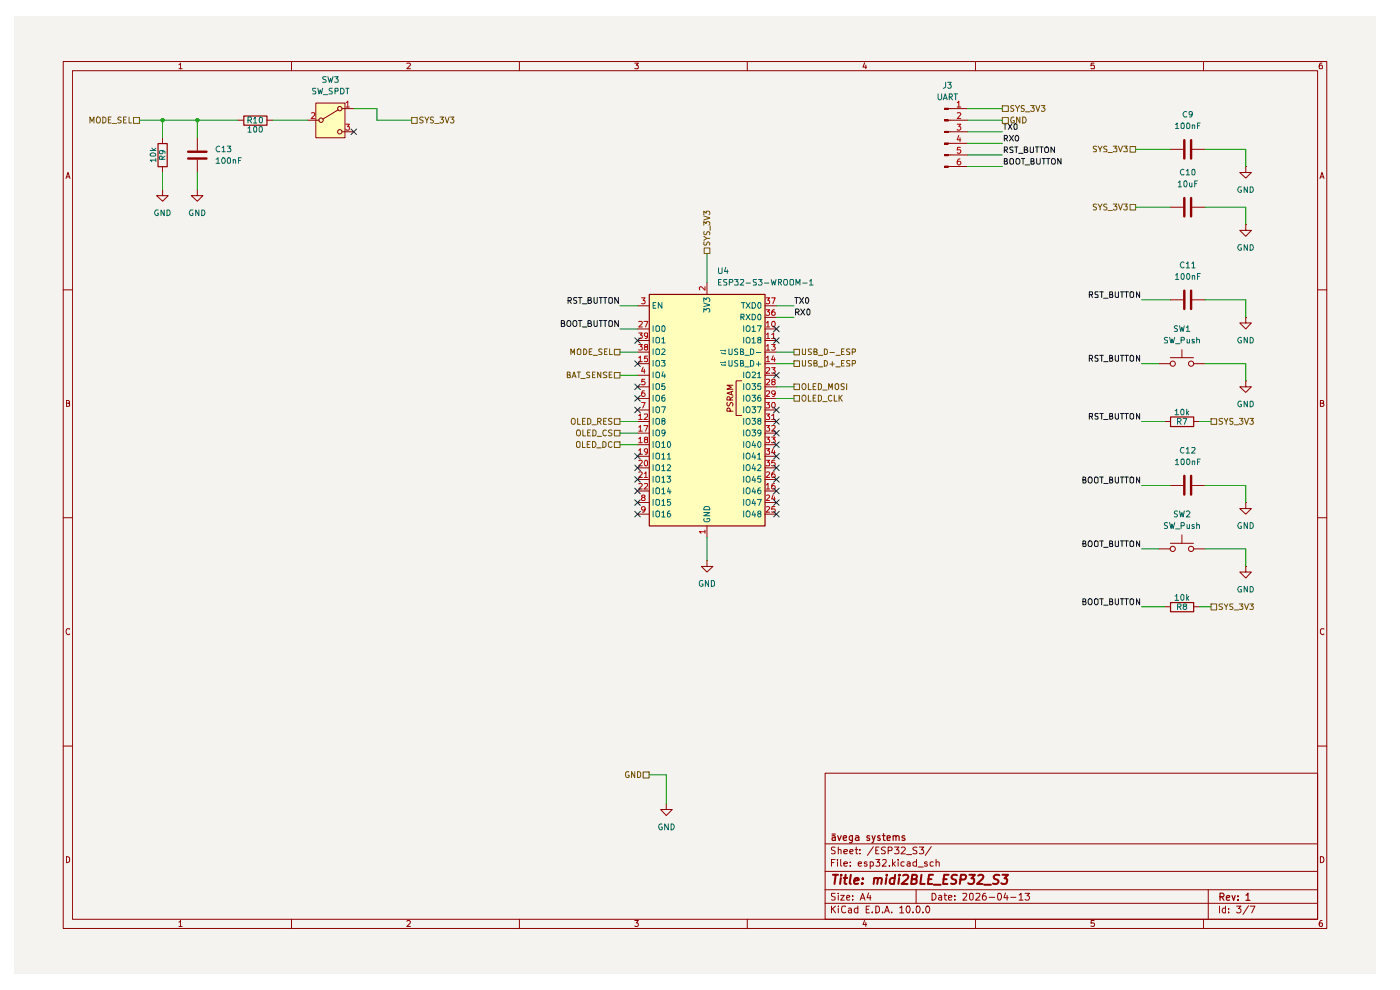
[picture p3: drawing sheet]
<svg xmlns="http://www.w3.org/2000/svg" width="297mm" height="210mm" viewBox="0 0 297 210" stroke-linecap="round" stroke-linejoin="round" font-family="sans-serif">
<path d="M3 3.4h288.9v203.2h-288.9z" fill="#f5f3ef"/>
<g fill="none" stroke="#910000" stroke-width=".21">
<path d="M13.4 13.1h268.1v183.8h-268.1zM15.4 15h264.1v180h-264.1zM38 13.7l.3-.3v1.2M38 14.6h.6M61.8 13.1v1.9M86.3 13.5l.6-.1 .2 .2-.1 .3-.7 .7h.8M110.2 13.1v1.9M134.7 13.4h.7l-.4 .4 .4 .3-.1 .5-.6-.1M158.5 13.1v1.9M183.4 13.3l-.3 .9h.7M183.7 13.8v.8M207 13.1v1.9"/>
<path d="M232.1 13.4h-.6l-.1 .6 .3-.2 .4 .1v.7l-.7-.1M255.3 13.1v1.9M280.5 13.4l-.5 .1-.1 .9v.2l.6-.1v-.5l-.1-.2-.5 .1v.2M14 37.9l.4-1.3 .5 1.3M14.1 37.5h.6M280 37.9l.5-1.3 .4 1.3M280.2 37.5h.6M13.4 61.5h2M279.5 61.5h2M14.1 85.5h.5l.2-.3-.3-.3h-.4v1.3l.7-.1v-.4l-.3-.2M280.1 85.5h.6l.1-.4-.7-.2v1.3h.5l.3-.4-.4-.3M13.4 109.8h2"/>
<path d="M279.5 109.8h2M14.8 133.4h-.5a.66 .66 0 0 0-.3 .8 .66 .66 0 0 0 .8 .3M280.9 133.4h-.5l-.3 .2v.7l.4 .3 .4-.1M13.4 158.3h2M279.5 158.3h2M175 164h104.5v31h-104.5zM175 179h104.5M177.2 179.8l-.6-.1-.2 .1v.5l.8 .3v.4h-.8M177.8 179.7v1.4M181.6 179.7v1.3l.4 .1M185.3 179.6l-1.3 1.9M186.5 179.7h-.7v1.4h.7"/>
<path d="M187.8 179.8a.6 .6 0 0 0-.8 .1l.1 .4 .7 .4-.2 .4-.6-.1M189.8 179.7h.9l-.5 .6 .4 .1v.6h-.8M191.2 179.8l.2-.1h.4l.3 .4-1 1h1M194.5 179.8a.6 .6 0 0 0-.8 .1l.1 .4 .6 .2 .1 .2-.2 .4-.6-.1M195 179.7h1l-.6 .6 .5 .1v.6h-.9M197.6 179.6l-1.3 1.9M14.1 181.7h.2l.5 .3v.6l-.5 .4h-.2zM38 195.6l.3-.3v1.2M38 196.5h.6M61.8 195v1.9M86.3 195.4l.2-.1h.3l.3 .2-.1 .3-.7 .7h.8M110.2 195v1.9"/>
<path d="M134.7 195.3h.7l-.4 .5 .4 .2-.1 .4h-.6M158.5 195v1.9M175 191.6h104.5M175 188.7h104.5M175 184.8h104.5M176.4 192.2v1.4M176.4 183h.5M176.6 192.8l.6 .8M177.2 189.5l-.8 .1 .1 .5 .7 .2v.5l-.3 .1h-.5M177.2 182.3h-.8v1.4M177.2 192.2l-.8 .8M177.7 182.3v.2"/>
<path d="M177.7 182.8v.9M177.8 192.2v.1M177.8 189.5v.1M177.8 180.3l.5-.1 .1 .2v.7M177.8 189.9v1M177.8 192.6v1M178.3 189.9h.8l-.8 1h.8M178.3 182.3v1.3l.3 .1M179 183.2l.8-.1-.1-.2-.4-.1-.3 .2v.6l.3 .1h.4M179 180.7l.8-.2-.3-.3-.5 .2v.5l.3 .2 .4-.1M179.4 192.3l-.6-.1a.75 .75 0 0 0-.3 .9 .75 .75 0 0 0 .9 .5v-.1M179.6 190.4l.7-.1-.2-.4-.4 .1-.1 .7 .2 .2h.4"/>
<path d="M180 192.7h.5l.1 .9M180.3 180.7l.7-.2-.2-.3-.5 .2v.5l.2 .2 .4-.1M180.4 183.7h.1M180.4 182.9v.1M180.6 193l-.5 .1-.1 .2 .1 .3h.5M180.9 190.8v.1M180.9 190v.2M181.4 180.2h.6M182 192.7l-.4-.1-.4 .4 .2 .6h.6M182 192.2v1.4M182.1 183.2l.6-.1v-.2l-.4-.1-.2 .2v.6l.2 .1h.4M182.4 181v.1"/>
<path d="M182.4 180.3v.1M182.5 190.9l.5-1.4 .5 1.4M182.7 190.5h.6M183.4 195.3l-.3 .8h.7M183.7 195.7v.8M183.8 192.9h.5M183.9 182.9l-.4-.1-.2 .2 .1 .2 .5 .1v.4h-.6M184.3 189.4l-.4 1h.9M184.4 192.2h-.6v1.4h.6M184.6 182.9l.4-.1 .3 .3-.1 .6h-.6M184.6 182.8v1.4M184.6 189.9v1"/>
<path d="M185 193.5v.1M185.8 192.2h.5l.3 .3v.8l-.5 .3h-.3zM185.8 182.3h.8l-.5 .6h.5v.8h-.8M185.8 180.4h.4M187.2 193.5v.1M187.2 182.5l.2-.2 .5 .1 .1 .5-.9 .8h.9M187.7 193.6l.5-1.4 .5 1.4M187.8 193.2h.7M188.4 180.4h.8v-.6l-.8-.1v1.4M188.7 183.7h.1M189.2 193.5v.1M189.3 182.3v1.4"/>
<path d="M189.5 183.2l.4 .5M189.9 182.8l-.6 .5M190.5 182.3v.2M190.5 182.8v.9M190.9 192.5l.4-.3v1.4M190.9 193.6h.8M191.8 182.9l-.4-.1-.3 .3 .1 .6h.6M192.3 181.3h1.1M192.4 192.3l.5-.1a1.1 1.1 0 0 1-.2 1.4l-.3-.1-.2-.4zM192.5 182.9l.4-.1 .2 .2v.7M193.1 183.1l-.6 .1-.1 .2 .2 .3h.5M193.7 193.5v.1"/>
<path d="M194.3 188.7v2.9M194.4 182.9l-.4-.1-.3 .3 .1 .6h.6M194.4 182.3v1.4M194.5 192.2a.73 .73 0 0 1 .8 .5 .73 .73 0 0 1-.4 .9h-.1a.96 .96 0 0 1-.3-1.4zM194.8 183.9h1.1M195.8 193.5v.1M196.6 192.2h.5a1.1 1.1 0 0 1-.2 1.4 .87 .87 0 0 1-.3-1.4zM196.7 182.9l-.4-.1-.2 .2 .1 .2 .5 .1v.4h-.6M197.7 189.5h.5a.79 .79 0 0 1 .3 .9 .79 .79 0 0 1-.8 .5zM198 182.9l-.4-.1-.3 .3 .1 .6h.6M198.6 182.9l.4-.1 .3 .2v.7M198.6 182.3v1.4"/>
<path d="M199.2 190h.5l.1 .9M199.8 190.3h-.5l-.2 .3 .2 .3h.5M200.3 189.9h.6M200.4 189.5v1.2l.5 .2M201.2 190.4l.8-.1-.1-.3-.4-.1-.3 .3 .1 .7h.6M202.6 190.8v.1M202.6 190v.2M204.3 189.6l.6-.1 .2 .3-.1 .3-.7 .8h.8M205.8 189.6l.5-.1 .2 .3v.8l-.4 .3-.4-.3zM207 195v1.9M207 189.6l.7-.1 .2 .3-.9 1.1h.9M209.1 189.5a.57 .57 0 0 0-.7 .6v.5l.2 .3h.4l.2-.1v-.5l-.2-.3-.6 .3"/>
<path d="M209.8 190.3h1.2M211.7 189.6l.1-.1a.75 .75 0 0 1 .7 .6 .75 .75 0 0 1-.4 .8 .91 .91 0 0 1-.4-1.3zM213.3 189.4l-.3 1h.9M213.6 189.9v1M214.4 190.3h1.1M216.2 189.8l.4-.3v1.4M216.2 190.9h.8M217.5 189.5h.9l-.5 .5h.2l.3 .3-.1 .5-.2 .1-.6-.1M232.1 195.3h-.6l-.1 .5h.7v.6h-.7M255.3 195v1.9M256.3 188.7v6.3M258.7 192.2v1.4"/>
<path d="M260 192.7l-.5-.1a.6 .6 0 0 0 0 1h.5M260 192.2v1.4M260.6 193.5v.1M260.6 192.7v.2M262.3 192.2h1l-.5 .5 .5 .3-.1 .5-.3 .1h-.4l-.2-.1M264.9 192.1l-1.2 1.9M265.2 192.2h1l-.7 1.4M280.1 181.7a.65 .65 0 0 1 .8 .6 .65 .65 0 0 1-.8 .7zM280.5 195.3a.72 .72 0 0 0-.6 .5 .72 .72 0 0 0 .2 .7l.4-.1v-.6h-.4l-.2 .2"/>
</g>
<g fill="none" stroke="#910000" stroke-width=".25">
<path d="M176.5 177.3h.6l.1 1M176.5 176.9h.7M177.2 177.7l-.7 .1v.4h.7M177.7 177.3l.3 1 .5-1M178.9 177.8l.7-.1v-.4h-.5l-.2 .2 .1 .7h.6M180.8 177.3v1.1l-.2 .4-.4-.1M180.8 177.3h-.4l-.2 .3v.4l.2 .3 .4-.1M181.5 177.3h.6l.1 1M182.2 177.7h-.5l-.3 .2 .3 .4 .5-.1M184.5 177.3h-.4l-.2 .2 .2 .3 .4 .1v.3h-.6M185 177.3l.3 1M185.7 177.3l-.5 1.3-.2 .2"/>
<path d="M186.7 177.3h-.4l-.1 .2 .1 .3 .4 .1v.3h-.5M187.2 177.3h.6M187.4 176.8v1.4l.4 .1M188.2 177.8l.7-.1-.1-.4h-.6v.9h.6M189.5 177.4l.2-.1h.4v1M189.5 177.3v1M190.1 177.5a.35 .35 0 0 1 .3-.2 .35 .35 0 0 1 .3 .2v.8M191.9 177.3a.35 .35 0 0 0-.3 0 .35 .35 0 0 0-.3 .3l.7 .4-.2 .3-.5-.1M258.8 190.2h.7l.2-.2-.1-.4-.3-.1h-.5v1.5M259.2 190.2l.5 .8M260.2 190.5l.7-.2v-.3h-.5l-.2 .2 .1 .7h.6M261.4 190l.3 1 .3-1"/>
<path d="M262.6 190.8v.2M262.6 190v.2M264.3 189.9h.2l.2-.4v1.5M264.3 191h.9"/>
</g>
<g fill="none" stroke="#910000" stroke-width=".42">
<path d="M176.7 185.6h1.1M177.3 185.6l-.3 1.9M178.4 186.2l-.2 1.3M178.5 185.6l-.1 .1 .2-.1h-.1l-.1 .1M179 186.2h.7M179.4 185.6l-.3 1.7 .5 .2M180.5 185.6l-.3 1.7 .3 .2M181.3 186.8l.9-.1-.1-.4a.6 .6 0 0 0-.8 .2v.9h.7M183 187.3v.1h-.2l.2-.1-.1 .2M183 186.3v.2M185.4 186.4l.4-.2 .4 .1-.1 1.2M185.5 186.2l-.2 1.3"/>
<path d="M186.3 186.5a.47 .47 0 0 1 .4-.3 .47 .47 0 0 1 .4 .3l-.2 1M188 186.2l-.1 1.3M188.1 185.6v.1M189.8 186.3a.72 .72 0 0 0-1 .3v.7l.3 .2 .5-.1M189.9 185.6l-.3 1.9M190.7 186.2l-.1 1.3M190.8 185.6h-.1h.2h-.1l-.1 .1M191.6 185.7l.8-.1 .2 .1 .1 .4-.2 .3-1.2 1.1h1.2M193.5 186.5l.8-.1 .3-.5-.1-.2-.3-.1h-.7l-.2 1.9h.7l.4-.2 .1-.6-.5-.2M195.5 185.6l-.3 1.9h1M196.9 186.5h.7M197.9 185.6h-.8l-.3 1.9h1"/>
<path d="M198.1 187.7h1.5M200.1 186.5h.7M201.2 185.6h-.9l-.2 1.9h.9M203 185.6h-.9l-.3 .5 .2 .3 .8 .3 .1 .4a.73 .73 0 0 1-1.1 .3M203.8 186.6l.9-.1 .3-.6-.1-.2-.3-.1h-.7l-.3 1.9M205.6 185.6h1.2l-.7 .7 .6 .2v.6l-.5 .4h-.6l-.2-.2M207.5 185.7l.8-.1 .2 .1 .1 .4-.2 .3-1.1 1.1h1.1M208.8 187.7h1.4M212 185.6h-.8l-.4 .3 .1 .4 .8 .4 .1 .4-.4 .4-.8-.1M212.7 185.6h1.2l-.8 .7 .4 .1 .2 .3-.2 .6-.3 .2h-.5l-.3-.2"/>
</g>
<g fill="#ffb">
<path d="M137.7 62.4h24.6v49.1h-24.6z"/>
<path d="M67 21.9h6.2v7.3h-6.2z"/>
</g>
<path d="M137.7 62.5h24.6v49.1h-24.6z" fill="none" stroke="#910000" stroke-width=".25"/>
<g fill="none" stroke="#910000" stroke-width=".21">
<path d="M150 60v2.4M135.2 64.9h2.5M135.2 79.6h2.5M135.2 69.8h2.5M135.2 72.2h2.5M135.2 74.7h2.5M135.2 77.1h2.5M162.3 64.9h2.4M162.3 79.6h2.4M162.3 69.8h2.4M162.3 72.2h2.4M162.3 74.7h2.4"/>
<path d="M162.3 77.1h2.4M162.3 67.3h2.4M135.2 82.1h2.5M135.2 84.5h2.5M135.2 87h2.5M135.2 89.4h2.5M135.2 91.9h2.5M135.2 94.3h2.5M135.2 96.8h2.5M135.2 99.2h2.5M154.3 85.4l-.1 .5 .3 .2 .2-.1 .4-.6 .4 .2-.1 .5M154.9 87.2l-.1-.6h-.5l-.1 .6h1.3"/>
<path d="M154.9 84.9l-.1-.6-.4-.1-.2 .7h1.3M155.1 83.1v.6M155.5 83l-1.3 .4 1.3 .4M155.5 81.7h-1.3l.9 .4-.9 .5h1.3M155.5 84.2l-.6 .4M157.3 80.8h-1.1v7.4h1.1M162.3 82.1h2.4M162.3 84.5h2.4M162.3 87h2.4M162.3 89.4h2.4M162.3 91.9h2.4M162.3 94.3h2.4"/>
<path d="M162.3 96.8h2.4M162.3 99.2h2.4M135.2 106.6h2.5M135.2 109.1h2.5M135.2 104.2h2.5M135.2 101.7h2.5M150 111.5v2.5M162.3 106.6h2.4M162.3 109.1h2.4M162.3 104.2h2.4M162.3 101.7h2.4"/>
</g>
<g fill="none" stroke="#b90000" stroke-width=".21">
<path d="M135.5 75.9l.3-.4v1.2M135.5 68.3l.6-.1 .2 .1-.1 .4-.7 .7h.8M135.5 73.1h.8l-.5 .4 .4 .1v.6h-.7M135.5 70.6h.8l-.5 .4 .4 .1v.6h-.7M135.5 76.7h.8M136.1 63.2h.8l-.5 .5 .5 .2-.1 .5h-.7M136.4 77.9l-.3 .9h.8M136.6 68.2h.8l-.5 1.2M136.7 78.3v.9M136.9 73.6l-.2-.3 .2-.2h.4l.1 .3-.2 .2h-.3l-.2 .2 .2 .5 .5-.1v-.5l-.2-.1M137.4 75.5h-.6l-.1 .6 .2-.1h.3l.2 .1v.5h-.7M137.4 71.1l-.2 .3h-.3l-.2-.3v-.3l.2-.2 .5 .1v.9l-.5 .2"/>
<path d="M149.6 60.8v.8l-.9-.8-.3 .3 .1 .4M162.5 65.7h.8l-.5 .4 .4 .1v.6h-.7M162.5 63.2h.8l-.5 .5 .4 .1v.6h-.7M162.6 68.5l.3-.3v1.2M162.6 71l.3-.4v1.2M162.6 73.4l.3-.3v1.2M162.6 75.9l.3-.4v1.2M162.6 78.1l.6-.1 .1 .3-.8 .9h.8M162.6 69.4h.7M162.6 71.8h.7M162.6 74.3h.7M162.6 76.7h.7"/>
<path d="M163.7 71l.4-.4v1.2M163.7 73.1h.8l-.5 .4 .5 .3-.1 .4h-.7M163.7 78h.8l-.5 .4 .5 .3-.1 .4h-.7M163.7 63.2h.8l-.6 1.2M163.7 71.8h.8M163.8 68.3l.1-.1 .4 .1a.66 .66 0 0 1-.3 1.1l-.1-.1a.67 .67 0 0 1-.1-1zM164 75.5l-.3 .8h.8M164.3 65.7a.55 .55 0 0 0-.6 .5l.1 .6a.42 .42 0 0 0 .5 0 .42 .42 0 0 0 .1-.6l-.5-.1-.2 .3M164.3 75.9v.8M135.5 88.2l.3-.4v1.2M135.5 90.6l.3-.3v1.2M135.5 93.1l.3-.4v1.2"/>
<path d="M135.5 95.5l.3-.3v1.2M135.5 97.7l.5-.1 .3 .3-.8 .9h.8M135.5 89h.8M135.5 91.5h.8M135.5 93.9h.8M135.5 96.4h.8M136.1 85.4h.8l-.6 1.1M136.6 90.3h.8l-.5 1.2M136.7 82.9l-.4 .1-.2 .8 .2 .3 .5-.1 .1-.4-.3-.3h-.3l-.2 .3M136.7 87.9l.6-.1 .1 .5-.8 .7h.8M136.8 80.4h-.6l-.1 .6 .2-.1h.3l.3 .2-.1 .4h-.7M136.9 97.7l.2-.1 .3 .3v.8l-.2 .1-.3-.1a.78 .78 0 0 1 0-1z"/>
<path d="M136.9 93.2l-.2-.2 .2-.3 .5 .1v.3a.48 .48 0 0 0-.6 .2 .48 .48 0 0 0 .1 .6l.5-.1v-.5l-.2-.1M137.4 95.7l-.2 .2h-.3l-.2-.2 .1-.4h.6v.8l-.2 .3h-.3M162.5 85.4h.8l-.5 .4 .5 .2-.1 .5h-.7M162.5 87.8h.8l-.5 .4 .5 .3-.1 .5-.7-.1M162.5 90.3h.8l-.5 .4 .5 .2-.1 .6-.7-.1M162.5 92.7h.8l-.5 .4 .5 .3-.1 .5-.7-.1M162.5 95.2h.8l-.5 .4 .5 .3-.1 .5-.7-.1M162.5 97.6h.8l-.5 .5 .5 .2-.1 .5-.7-.1M162.6 80.5l.6-.1 .1 .4-.8 .8h.8M162.6 83l.6-.1 .1 .3-.8 .9h.8M163.7 88.2l.4-.4v1.2M163.7 90.4l.6-.1 .2 .2-.8 1h.8"/>
<path d="M163.7 92.7h.8l-.5 .4 .5 .3v.3l-.2 .2-.6-.1M163.7 89h.8M163.8 85.5l.1-.1h.4a.87 .87 0 0 1 0 1.1h-.4a.82 .82 0 0 1-.1-1zM163.9 81l-.2-.3 .2-.3h.4l.2 .2-.1 .3a.51 .51 0 0 0-.6 .6h.6l.1-.3-.3-.2M164 95.1l-.3 .9h.8M164.3 95.6v.8M164.4 97.6h-.6l-.1 .6 .5-.1 .3 .2v.4l-.2 .1-.6-.1M164.5 83.4l-.3 .3h-.3l-.2-.3v-.3l.2-.2h.4a.91 .91 0 0 1-.1 1.2h-.3M135.5 100.2l.5-.1 .3 .2-.8 1h.8M135.5 102.6l.5-.1 .3 .3-.8 .9h.8M136.3 105.5l-.2-.2 .1-.2h.6v.3l-.5 .1-.2 .3 .2 .4h.4l.2-.2v-.2l-.3-.3M136.7 100.4l.3-.3v1.2"/>
<path d="M136.7 102.6h.7v.5l-.8 .6h.8M136.7 101.3h.7M136.9 108l-.1 .1a.42 .42 0 0 1-.6 0 .42 .42 0 0 1 0-.6h.6a.98 .98 0 0 1-.2 1.1h-.3M149.6 112.8h-1.2l.3 .3M149.6 112.5v.6M162.6 102.9l.3-.4v1.2M162.6 105.1l.4-.1 .3 .3-.8 .9h.8M162.6 107.5h.4l.3 .3-.8 .8h.8M162.6 100.2l.4-.1 .3 .3-.8 .9h.8M162.6 103.7h.7M164 104.9l-.3 .9h.8M164.3 102.5a.55 .55 0 0 0-.6 .6v.5l.2 .1h.4l.2-.1v-.4l-.3-.2h-.3l-.2 .2"/>
<path d="M164.3 100.1a.55 .55 0 0 0-.6 .5v.5l.2 .2h.4l.2-.2v-.3l-.3-.3h-.3l-.2 .3M164.3 105.4v.8M164.4 107.5h-.6l-.1 .5h.6l.2 .1v.4l-.2 .1h-.6"/>
</g>
<g fill="none" stroke="#006665" stroke-width=".21">
<path d="M138.5 64.8h.5M138.5 69.1v1.2M138.5 71.6v1.1M138.5 74v1.2M138.5 76.5v1.2M138.5 78.9v1.2M139.1 64.2h-.6v1.2h.6M139.1 79.1l.3-.2 .5 .2v.8l-.2 .2h-.4l-.2-.2zM139.1 76.6l.3-.1 .5 .1v.9l-.2 .2h-.4l-.2-.2zM139.1 69.3l.3-.2 .5 .2v.8l-.2 .2h-.4l-.2-.2zM139.1 74.2l.3-.2 .5 .2v.8l-.2 .2h-.4l-.2-.2zM139.1 71.7l.3-.1 .5 .1v.9l-.2 .1h-.4l-.2-.1z"/>
<path d="M140.3 76.5h.8l-.4 .4 .4 .2-.1 .6-.7-.1M140.4 64.2v1.2l-.7-1.2v1.2M140.4 74.1l.4-.1 .3 .4-.8 .8h.8M140.4 71.9l.4-.3v1.1M140.4 72.7h.7M140.5 69.2l.3-.1a.86 .86 0 0 1 .1 1.2h-.3l-.2-.2zM140.7 78.8l-.3 1h.8M141 79.3v.8M149.3 66.2v-.7l.5 .3 .1-.3h.5l.2 .1v.5l-.2 .1M149.3 64.3l1.3 .4-1.3 .3M149.3 63.9v-.7l.5 .4 .2-.4h.3l.3 .2v.4l-.2 .1M152.7 74.4h1.2"/>
<path d="M152.7 76.8h1.2M153 74.7l.3 .3M153 77.2l.3 .3M153.3 75h.6M153.3 77.4h.6M153.7 74.2l.2 .2M153.7 74.9l.2 .1M153.7 76.7l.2 .1M153.7 77.4h.2M153.9 74.4l-.2 .2M153.9 75l-.2 .2M153.9 76.8l-.2 .2"/>
<path d="M153.9 77.4l-.2 .2M154.6 74l.1 1.2h.5l.1-1.2M154.6 76.5l.1 1.2h.5l.1-1.2M156.5 74.1l-.4-.1-.3 .3 .3 .3 .4 .2v.3l-.7 .1M156.5 76.6l-.4-.1-.3 .2 .3 .4 .4 .1v.4l-.7 .1M157.1 74.6l.5-.1 .1-.4-.6-.1v1.2h.6l.1-.3-.4-.3M157.1 77.1l.5-.1 .1-.4-.6-.1v1.2h.6l.1-.4-.4-.2M157.2 67.2h.6l.1-.5-.7-.1v1.2M157.3 64.2h.7M157.4 67.2l.5 .6M157.7 64.2v1.2M157.8 69.1v1.2"/>
<path d="M157.8 71.6v1.1M157.8 78.9v1.2M158 75.4h1M158 77.8h1M158.3 66.6l.8 1.2M158.3 64.2l.8 1.2M158.4 69.3l.2-.2 .4 .1a.87 .87 0 0 1 0 1.1h-.6l-.1-.4zM158.4 71.7l.2-.1h.4a.87 .87 0 0 1 0 1.1h-.6l-.1-.3zM158.4 79.1l.2-.2 .4 .1a.87 .87 0 0 1 0 1.1h-.6l-.1-.3zM159.1 66.6l-.8 1.2M159.1 64.2l-.8 1.2M159.2 74h.3l.4 .3v.6l-.2 .3h-.5z"/>
<path d="M159.2 76.5h.3l.4 .2v.7l-.2 .3h-.5zM159.5 69.4l.4-.3v1.2M159.5 71.9l.4-.3v1.1M159.5 79l.6-.1 .2 .3-.8 .9h.8M159.5 66.6a.66 .66 0 0 1 .8 .4 .66 .66 0 0 1-.2 .8h-.6zM159.5 64.2h.6l.1 .2 .1 .5-.2 .5h-.6zM159.5 70.3h.8M159.5 72.7h.8M160.5 74.8h.9M160.5 77.2h.9M160.6 69.1h.9l-.5 1.2M160.7 79.3l.4-.4v1.2"/>
<path d="M160.9 66.7l.3-.1 .2 .3v.8l-.2 .1-.3-.1a.78 .78 0 0 1 0-1zM160.9 64.2h.3l.2 .2v.8l-.2 .2-.3-.1a.87 .87 0 0 1 0-1.1zM160.9 76.7v1M161 72.1l-.3-.3 .3-.2h.4v.4a.48 .48 0 0 0-.5 .2 .48 .48 0 0 0 0 .5h.5v-.5l-.2-.1M138.5 81.4v1.2M138.5 83.8v1.3M138.5 86.3v1.3M138.5 88.7v1.3M138.5 91.2v1.3M138.5 93.7v1.2M138.5 96.1v1.3M138.5 98.6v1.2"/>
<path d="M139.1 81.5l.3-.1 .5 .1v.9l-.2 .2h-.3l-.3-.2zM139.1 84l.3-.2 .5 .2v.9l-.2 .2h-.3l-.3-.2zM139.1 86.5l.3-.2 .5 .2v.8l-.2 .3h-.3l-.3-.3zM139.1 88.9l.3-.2 .5 .2v.9l-.2 .2-.6-.2zM139.1 91.4l.3-.2 .5 .2v.9l-.2 .2-.6-.2zM139.1 93.8l.3-.1 .5 .1v1l-.2 .1-.6-.1zM139.1 96.3l.3-.2 .5 .2v.9l-.2 .2-.6-.2zM139.1 98.7l.3-.1 .5 .1v1l-.2 .1-.6-.1zM140.3 86.3h.9l-.5 1.3M140.4 94l.4-.3v1.2M140.4 96.4l.4-.3v1.3M140.4 98.9l.4-.3v1.2"/>
<path d="M140.4 94.9h.7M140.4 97.4h.7M140.4 99.8h.7M140.7 89.3l-.3-.1 .1-.4a.35 .35 0 0 1 .4 0 .35 .35 0 0 1 .2 .3l-.1 .2-.6 .1v.4l.3 .2 .4-.2v-.3l-.3-.2M141 81.4h-.6v.6l.6-.1 .1 .2-.1 .5h-.4l-.2-.1M141 83.8l-.6 .3v.8l.3 .2 .3-.1v-.7h-.5l-.1 .2M141.1 91.7a.42 .42 0 0 1-.7 .2l.1-.6a.36 .36 0 0 1 .6 .2v.4a.58 .58 0 0 1-.6 .6M141.6 96.4l.3-.3v1.3M141.6 98.7l.4-.1 .3 .3-.8 .9h.8M141.6 97.4h.7M141.9 93.7a.68 .68 0 0 1 .4 .6 .68 .68 0 0 1-.4 .6l-.3-.2v-.8zM157.8 81.4v1.2"/>
<path d="M157.8 83.8v1.3M157.8 86.3v1.3M157.8 88.7v1.3M157.8 91.2v1.3M157.8 93.7v1.2M157.8 96.1v1.3M157.8 98.6v1.2M158.4 81.5l.2-.1 .4 .1a.8 .8 0 0 1-.2 1.1h-.2a.79 .79 0 0 1-.2-1.1zM158.4 84l.2-.2 .4 .1a.8 .8 0 0 1-.2 1.2h-.2a.79 .79 0 0 1-.2-1.1zM158.4 86.5l.2-.2 .4 .1a.8 .8 0 0 1-.2 1.2h-.2a.79 .79 0 0 1-.2-1.1zM158.4 88.9l.2-.2 .4 .2 .1 .7-.3 .4-.4-.2zM158.4 91.4l.2-.2 .4 .2 .1 .6-.3 .5-.4-.2z"/>
<path d="M158.4 93.8l.2-.1 .4 .1 .1 .7-.3 .4-.4-.1zM158.4 96.3l.2-.2 .4 .2 .1 .7-.3 .4-.4-.2zM158.4 98.7l.2-.1 .4 .1 .1 .7-.3 .4-.4-.1zM159.5 81.4h.8l-.4 .5 .4 .2v.3l-.2 .2h-.4l-.2-.1M159.5 83.8h.8l-.4 .5 .4 .2v.4l-.2 .2h-.4l-.2-.2M159.5 86.3h.8l-.4 .5 .4 .2v.3l-.2 .3h-.4l-.2-.2M159.5 88.7h.8l-.4 .6 .4 .1v.4l-.2 .2h-.4l-.2-.2M159.5 91.2h.8l-.4 .5 .4 .2v.3l-.2 .3h-.4l-.2-.2M159.9 93.6l-.4 .9h.8M159.9 96l-.4 1h.8M159.9 98.5l-.4 .9h.8M160.1 94.1v.8"/>
<path d="M160.1 96.5v.9M160.1 99v.8M160.6 86.3h.9l-.5 1.3M160.7 96.4h.2l.2-.3v1.3M160.7 98.7l.2-.1h.3l.2 .1v.4l-.8 .7h.8M160.7 97.4h.7M160.7 80.1h.7M160.9 93.7h.3l.2 .2v.8l-.2 .2a.71 .71 0 0 1-.3-1.2zM161 89.3l-.3-.2 .1-.3h.6v.4l-.4 .1-.3 .2v.3l.3 .2 .4-.2v-.4l-.2-.1M161.3 83.8l-.4 .1a.92 .92 0 0 0 .1 1.2l.4-.2v-.5l-.5-.1-.2 .2M161.4 81.4h-.6l-.1 .6 .6-.1 .1 .6-.2 .1h-.3l-.2-.1M161.4 91.7v.2a.42 .42 0 0 1-.5-.1 .42 .42 0 0 1-.1-.5h.6v.8l-.2 .3-.3 .1"/>
<path d="M138.5 101v1.3M138.5 103.5v1.2M138.5 105.9v1.3M138.5 108.4v1.3M139.1 106.1l.3-.2 .5 .2v.9l-.2 .2-.6-.2zM139.1 108.6l.3-.2 .5 .2v.9l-.2 .2-.6-.2zM139.1 101.2l.3-.2 .5 .2v.9l-.2 .2-.6-.2zM139.1 103.6l.3-.1 .5 .1v1l-.2 .1-.6-.1zM140.4 106.3l.4-.4v1.3M140.4 108.7l.4-.3v1.3M140.4 101.4l.4-.4v1.3M140.4 103.8l.4-.3v1.2"/>
<path d="M140.4 107.2h.7M140.4 109.7h.7M140.4 102.3h.7M140.4 104.7h.7M141.5 101h.8l-.4 .5 .3 .1 .1 .4-.3 .3h-.3l-.2-.2M141.9 103.5l-.3 .8h.8M142.1 108.4l-.3 .1-.2 .2v.8l.4 .2 .3-.3-.1-.4-.2-.1-.4 .1v.1M142.1 103.9v.8M142.2 105.9h-.6v.6l.5-.1 .2 .5-.3 .3-.4-.2M149.3 108.7h1.3l-1.3 .7h1.3M149.4 110l-.1 .3 .3 .4h.6l.4-.4-.1-.3h-.5v.2M149.5 107.5h.9l.2 .6h-1.3z"/>
<path d="M157.8 101v1.3M157.8 103.5v1.2M157.8 105.9v1.3M157.8 108.4v1.3M158.4 103.6l.2-.1 .4 .1 .1 .7-.3 .4-.4-.1zM158.4 106.1l.2-.2 .4 .2 .1 .7-.3 .4-.4-.2zM158.4 108.6l.2-.2 .4 .2 .1 .6-.3 .5-.4-.2zM158.4 101.2l.2-.2 .4 .2 .1 .7-.3 .4-.4-.2zM159.9 103.5l-.4 .8h.8M159.9 105.9l-.4 .9h.8M159.9 108.4l-.4 .8h.8M159.9 101l-.4 .9h.8"/>
<path d="M160.1 101.4v.9M160.1 103.9v.8M160.1 106.4v.8M160.1 108.8v.9M160.6 105.9h.9l-.5 1.3M161 109l-.3-.4 .3-.2h.2l.2 .4-.7 .3v.3l.3 .3 .4-.2v-.4l-.2-.1M161.3 103.5l-.4 .1-.2 .9 .3 .2 .4-.1-.1-.6h-.4l-.2 .2M161.4 101h-.6l-.1 .6 .6-.1 .1 .6-.2 .2h-.3l-.2-.2"/>
</g>
<path d="M149.4 52.6h1.2v1.2h-1.2z" fill="#f5f3ef"/>
<path d="M149.3 50.1l.7 .5-.7 .4M149.3 47.8v-.8l.5 .4v-.3l.2-.1 .5 .1 .1 .5-.2 .2M149.3 45.8l1.3 .4-1.3 .5M149.3 45.6v-.8l.5 .4 .1-.4h.5l.2 .3v.3l-.2 .2M149.4 52.6h1.2v1.2h-1.2zM149.4 51.3l-.1 .5 .2 .2h.3l.2-.5 .2-.2 .4 .3-.1 .4M149.4 49.1l-.1 .4 .2 .3h.3l.2-.6 .2-.1 .4 .3-.1 .4M150 50.6h.6M150.7 47.9v1" fill="none" stroke="#765500" stroke-width=".21"/>
<path d="M136.4 163.8h1.3v1.2h-1.3z" fill="#f5f3ef"/>
<path d="M133.4 163.8l-.4-.1-.3 .3v.6l.2 .3h.6v-.5h-.3M134.7 163.7v1.2l-.7-1.2v1.2M135.2 163.7a.52 .52 0 0 1 .7 .3v.6a.52 .52 0 0 1-.7 .3zM136.4 163.8h1.3v1.2h-1.3z" fill="none" stroke="#765500" stroke-width=".21"/>
<path d="M150 118.9v1.3h1.2l-1.2 1.1-1.2-1.1h1.2M150 118.9h.1M141.3 170.5v1.2h1.3l-1.3 1.3-1.1-1.3h1.1M141.3 170.5h.1" fill="none" stroke="#910000" stroke-width=".21"/>
<path d="M87.3 24.9h1.2v1.3h-1.2z" fill="#f5f3ef"/>
<path d="M87.3 24.9h1.2v1.3h-1.2zM89.8 24.9l-.5-.1-.3 .3 .2 .3 .6 .4-.3 .3-.5-.1M90.1 24.8l.4 .7 .5-.7M90.5 25.5v.6M92 24.9l-.5-.1-.2 .2v.3l.7 .5-.3 .3-.4-.1M92.2 26.2h1M93.3 24.8h.8l-.4 .5 .3 .1 .1 .4-.3 .3h-.3l-.2-.2M94.4 24.8l.5 1.3 .4-1.3M95.5 24.8h.8l-.4 .5 .3 .1v.6l-.5 .1-.2-.2" fill="none" stroke="#765500" stroke-width=".21"/>
<g fill="none" stroke="#910000" stroke-width=".21">
<path d="M65.2 25.5h2.5M67 21.9h6.2v7.3h-6.2zM71.7 23.3l-3.2 1.9M72.6 23h2.4M72.6 28h2.4"/>
<circle cx="68.1" cy="25.5" r=".47"/>
<circle cx="72.1" cy="28" r=".47"/>
<circle cx="72.1" cy="23" r=".47"/>
</g>
<path d="M66.1 24h.7v.4l-.8 .8h.8M73.4 26.3h.7l-.4 .6h.4v.5l-.2 .2h-.4l-.1-.2M73.4 21.8l.4-.4v1.3M73.4 22.7h.7" fill="none" stroke="#b90000" stroke-width=".21"/>
<path d="M130.3 93.7h1.2v1.2h-1.2z" fill="#f5f3ef"/>
<path d="M122.3 93.8l.2-.1 .6 .1v1l-.3 .1-.5-.1zM123.6 93.7v1.2h.6M124.6 94.2h.4M125.2 93.7h-.6v1.2h.6M125.7 93.7a.65 .65 0 0 1 .7 .6 .65 .65 0 0 1-.7 .6zM126.6 95h.9M127.9 93.7h.2l.5 .3v.6l-.5 .3h-.2zM129.8 93.8l-.3-.1-.4 .3 .1 .8 .3 .1 .3-.1M130.3 93.7h1.2v1.2h-1.2z" fill="none" stroke="#765500" stroke-width=".21"/>
<path d="M28.3 24.9h1.3v1.3h-1.3z" fill="#f5f3ef"/>
<path d="M19.1 26.1v-1.3l.4 1 .4-1v1.3M20.7 24.8a.46 .46 0 0 1 .6 .4v.5a.46 .46 0 0 1-.6 .4 .86 .86 0 0 1 0-1.3zM21.8 24.8h.2l.5 .4v.6l-.5 .3h-.2zM23 25.4h.4M23.6 24.8h-.6v1.3h.6M23.8 26.2h1M25.7 24.9l-.4-.1-.3 .3 .1 .3 .6 .2v.3l-.3 .2-.4-.1M26.2 25.4h.4M26.8 24.8h-.6v1.3h.6M27.4 24.8v1.3h.5M28.3 24.9h1.3v1.3h-1.3z" fill="none" stroke="#765500" stroke-width=".21"/>
<path d="M33.5 30.5h2v4.9h-2zM51.7 24.6h4.9v2h-4.9z" fill="none" stroke="#910000" stroke-width=".25"/>
<path d="M34.5 29.2v1.2M34.5 35.3v1.3M41.9 29.2v2.7M41.9 33.9v2.7M50.4 25.5h1.3M56.6 25.5h1.3" fill="none" stroke="#910000" stroke-width=".21"/>
<path d="M39.9 33.6h3.9M39.9 32.2h3.9" fill="none" stroke="#910000" stroke-width=".51"/>
<g fill="none" stroke="#0f0f0f" stroke-width=".21">
<path d="M119.1 68.6h.6v-.5l-.6-.1v1.3h.5l.2-.5-.3-.2M120.3 68.2l.3-.2 .4 .2 .1 .6-.3 .5-.5-.2zM120.5 63.8l.7-.1v-.4l-.7-.2v1.3M120.8 63.8l.4 .6M121.6 68.2l.5-.2a.86 .86 0 0 1 0 1.3 .46 .46 0 0 1-.6-.5zM122.4 63.2l-.4-.1-.3 .2v.3l.7 .4-.3 .4-.4-.1M122.7 63.1h.8M122.7 68h.8M123.1 63.1v1.3M123.1 68v1.3M123.6 64.4h.9M123.6 69.4h.9"/>
<path d="M124.7 63.7h.6v-.5l-.6-.1v1.3h.6l.2-.5-.3-.2M124.7 68.6h.6v-.5l-.6-.1v1.3h.6l.2-.5-.3-.2M126 63.1v1l.3 .3 .4-.2v-1.1M126 68v1a.42 .42 0 0 0 .7 .2v-1.2M127.1 63.1h.7M127.1 68h.7M127.5 63.1v1.3M127.5 68v1.3M128.1 63.1h.6M128.1 68h.6M128.4 63.1v1.3M128.4 68v1.3"/>
<path d="M129.2 63.3l.2-.2 .5 .2v.9l-.2 .2-.5-.2zM129.2 68.2l.2-.2 .5 .2v.9l-.2 .2-.5-.2zM131.2 63.1v1.3l-.8-1.3v1.3M131.2 68v1.3l-.8-1.3v1.3"/>
</g>
<path d="M130.3 74.1h1.2v1.2h-1.2z" fill="#f5f3ef"/>
<path d="M121.1 75.2v-1.2l.4 .9 .4-.9v1.2M122.5 74.2l.2-.2 .5 .2v.8l-.1 .2h-.5l-.1-.2zM123.8 74a.66 .66 0 0 1 .7 .4 .66 .66 0 0 1-.3 .8h-.4zM125 74.6h.4M125.6 74h-.6v1.2h.6M125.8 75.4h1M127.7 74.1h-.7v.3l.7 .5-.2 .3h-.5M128.2 74.6h.4M128.8 74h-.6v1.2h.6M129.3 74v1.2h.6M130.3 74.1h1.2v1.2h-1.2z" fill="none" stroke="#765500" stroke-width=".21"/>
<path d="M130.3 88.8h1.2v1.2h-1.2z" fill="#f5f3ef"/>
<path d="M121.3 88.9l.2-.2 .5 .2v.7l-.3 .4-.4-.2zM122.5 88.7v1.3h.6M123.6 89.3h.4M124.2 88.7h-.6v1.3h.6M124.7 88.7h.2l.4 .4v.6l-.4 .3h-.2zM125.6 90.1h.9M126.8 89.4h.5l.2-.2v-.4l-.7-.1v1.3M127.1 89.4l.4 .6M128.1 89.3h.4M128.6 88.7h-.5v1.3h.5M129.8 88.8h-.6v.5l.5 .1 .1 .4-.2 .2-.5-.1M130.3 88.8h1.2v1.2h-1.2z" fill="none" stroke="#765500" stroke-width=".21"/>
<path d="M130.3 91.3h1.2v1.2h-1.2z" fill="#f5f3ef"/>
<path d="M122.4 91.4l.2-.2 .5 .2v.6l-.3 .5-.4-.2zM123.6 91.2v1.3h.6M124.7 91.8h.4M125.3 91.2h-.6v1.3h.6M125.8 91.2h.3l.3 .3v.6l-.3 .4h-.3zM126.7 92.6h.9M128.6 91.3l-.2-.1a.65 .65 0 0 0-.5 .6 .65 .65 0 0 0 .5 .7l.2-.2M129.8 91.3h-.6v.4l.5 .2 .1 .3-.2 .3-.5-.1M130.3 91.3h1.2v1.2h-1.2z" fill="none" stroke="#765500" stroke-width=".21"/>
<path d="M130.3 79h1.2v1.2h-1.2z" fill="#f5f3ef"/>
<g fill="none" stroke="#765500" stroke-width=".21">
<path d="M120.3 79.5h.5l.1-.2v-.3l-.6-.1v1.2h.6l.1-.3-.2-.3M121.5 79.8h.6M122.5 78.9h.6M122.8 78.9v1.2M125.1 79l-.4-.1-.3 .3 .3 .3 .4 .2v.3l-.7 .1M125.7 79.5h.4M126.3 78.9h-.6v1.2h.6M127.5 78.9v1.2l-.7-1.2v1.2M128.7 79h-.6l-.1 .3 .6 .3 .1 .3-.1 .2h-.6M129.2 79.5h.5M129.8 78.9h-.6v1.2h.6M130.3 79h1.2v1.2h-1.2z"/>
<path d="M121.4 80.1l.4-1.2 .4 1.2M123.2 80.3h1"/>
</g>
<path d="M248.3 31.7h2.7M252.9 31.7h2.7M264.3 35.3v1.3h1.2l-1.2 1.2-1.3-1.2h1.3M264.3 35.3h.1M34.5 40.2v1.3h1.2l-1.2 1.2-1.3-1.2h1.3M34.5 40.2h.1M41.9 40.2v1.3h1.1l-1.1 1.2-1.3-1.2h1.3M41.9 40.2h.1M248.3 44h2.7M252.9 44h2.7" fill="none" stroke="#910000" stroke-width=".21"/>
<g fill="none" stroke="#0f0f0f" stroke-width=".21">
<path d="M213.1 34.2l.5-.1v-.4l-.5-.1v1.2h.5l.1-.3-.2-.3M214.2 33.8l.3-.2 .5 .2v.8l-.2 .2h-.4l-.2-.2zM215.8 33.6l.5 .2a.74 .74 0 0 1-.2 1h-.4a.86 .86 0 0 1 .1-1.2zM216.7 33.6h.7M217 33.6v1.2M217.5 35h.9M218.7 34.2l.6-.1v-.4l-.6-.1v1.2h.6l.1-.3-.2-.3M219.9 33.6v1l.2 .2h.4l.2-.2v-1M221.1 33.6h.7M221.4 33.6v1.2M222 33.6h.7M222.4 33.6v1.2"/>
<path d="M223.3 33.6a.46 .46 0 0 1 .6 .5l-.2 .7h-.5a.86 .86 0 0 1 .1-1.2zM225.1 33.6v1.2l-.7-1.2v1.2M168.6 63.1h.8M168.8 66.2l.7-.1v-.3l-.2-.3h-.5v1.3M168.9 63.1v1.3M169.1 66.2l.4 .6M169.6 63.1l.9 1.3M169.9 65.5l.8 1.3M170.5 63.1l-.9 1.3M170.7 65.5l-.8 1.3M170.9 63.3l.2-.2a.68 .68 0 0 1 .5 .6 .68 .68 0 0 1-.5 .7l-.2-.3zM171.4 65.5l.4 .3v.8l-.2 .2a.75 .75 0 0 1-.2-1.3z"/>
</g>
<path d="M251.2 29.7v3.9M252.7 29.7v3.9M251.2 42v3.9M252.7 42v3.9" fill="none" stroke="#910000" stroke-width=".51"/>
<path d="M239.7 43.4h1.2v1.1h-1.2z" fill="#f5f3ef"/>
<path d="M232.6 43.4h-.7v.4l.6 .2 .1 .1-.1 .4h-.6M233 43.3l.4 .7 .4-.7M233.4 44v.5M234.8 43.4l-.4-.1-.3 .2 .1 .3 .6 .2v.4l-.2 .1h-.5M235.1 44.6h.9M236.2 43.3h.7l-.4 .5 .4 .1v.5l-.2 .1h-.4l-.1-.1M237.3 43.3l.4 1.2 .4-1.2M238.4 43.3h.7l-.3 .5 .3 .1v.5l-.1 .1-.6-.1M239.7 43.4h1.2v1.1h-1.2z" fill="none" stroke="#765500" stroke-width=".21"/>
<path d="M239.7 31.1h1.2v1.2h-1.2z" fill="#f5f3ef"/>
<path d="M232.6 31.1h-.7v.3l.7 .4-.1 .4h-.6M233 31l.4 .7 .4-.7M233.4 31.7v.5M234.8 31.1l-.4-.1-.3 .3 .1 .2 .6 .3v.3l-.7 .1M235.1 32.4h.9M236.2 31h.7l-.4 .4 .4 .2v.5h-.7M237.3 31l.4 1.2 .4-1.2M238.4 31h.7l-.3 .4 .3 .2v.5h-.7M239.7 31.1h1.2v1.2h-1.2z" fill="none" stroke="#765500" stroke-width=".21"/>
<path d="M200.4 23h.8v.2h-.8z" fill="#910000"/>
<path d="M200.4 23h.8v.2h-.8z" fill="none" stroke="#910000" stroke-width=".21"/>
<path d="M200.4 25.4h.8v.3h-.8z" fill="#910000"/>
<path d="M200.4 25.4h.8v.3h-.8z" fill="none" stroke="#910000" stroke-width=".21"/>
<path d="M200.4 27.9h.8v.2h-.8z" fill="#910000"/>
<path d="M200.4 27.9h.8v.2h-.8z" fill="none" stroke="#910000" stroke-width=".21"/>
<path d="M200.4 30.3h.8v.3h-.8z" fill="#910000"/>
<path d="M200.4 30.3h.8v.3h-.8z" fill="none" stroke="#910000" stroke-width=".21"/>
<path d="M200.4 32.8h.8v.2h-.8z" fill="#910000"/>
<path d="M200.4 32.8h.8v.2h-.8z" fill="none" stroke="#910000" stroke-width=".21"/>
<path d="M200.4 35.2h.8v.3h-.8z" fill="#910000"/>
<path d="M200.4 35.2h.8v.3h-.8zM201.2 23h4.1M201.2 25.5h4.1M201.2 28h4.1M201.2 30.4h4.1M201.2 32.9h4.1M201.2 35.3h4.1" fill="none" stroke="#910000" stroke-width=".21"/>
<path d="M203.1 21.8l.3-.4v1.3M203.1 24l.5-.1 .2 .2-.7 1.1h.7M203.1 26.3h.7l-.4 .6 .4 .1v.4l-.2 .2h-.4l-.1-.2M203.1 22.7h.7M203.4 28.7l-.3 .9h.7M203.7 33.7l-.5 .2-.1 .8 .2 .3h.3l.2-.3v-.3l-.1-.2h-.5l-.1 .2M203.7 29.2v.9M203.7 31.3h-.5l-.1 .5h.6l.1 .1v.4l-.2 .2h-.4l-.1-.1" fill="none" stroke="#b90000" stroke-width=".21"/>
<path d="M168.4 83.9h1.2v1.2h-1.2z" fill="#f5f3ef"/>
<path d="M168.4 83.9h1.2v1.2h-1.2zM170.2 84l.5-.2a.86 .86 0 0 1 0 1.3h-.2a.79 .79 0 0 1-.3-1.1zM171.5 83.8v1.3h.6M172.5 84.4h.4M173.1 83.8h-.6v1.3h.6M173.6 83.8h.3l.4 .3v.7l-.4 .3h-.3zM174.5 85.2h1M176.5 83.9l-.3-.1a.6 .6 0 0 0-.5 .7 .6 .6 0 0 0 .7 .5l.1-.1M177 83.8v1.3h.6M178 83.8v1.3M178.2 84.3l.5 .8M178.7 83.8l-.7 .7" fill="none" stroke="#765500" stroke-width=".21"/>
<path d="M168.4 74.1h1.2v1.2h-1.2z" fill="#f5f3ef"/>
<path d="M168.4 74.1h1.2v1.2h-1.2zM170.2 74l.1 1.2 .6-.1v-1.1M172.2 74.1h-.7v.3l.7 .5-.2 .3h-.5M172.7 74.6h.4l.2-.2v-.3l-.6-.1v1.2h.6v-.5l-.2-.1M173.6 75.4h.9M174.9 74a.66 .66 0 0 1 .6 .4 .66 .66 0 0 1-.2 .8h-.4zM176.1 74.8h.9M177.3 75.4h1M178.5 74.6h.4M179.1 74h-.6v1.2h.6M180.3 74.1h-.7v.3l.7 .5-.1 .3h-.6M180.8 74.7h.5l.2-.2v-.4l-.7-.1v1.2" fill="none" stroke="#765500" stroke-width=".21"/>
<path d="M168.4 76.6h1.2v1.1h-1.2z" fill="#f5f3ef"/>
<g fill="none" stroke="#765500" stroke-width=".21">
<path d="M168.4 76.6h1.2v1.1h-1.2zM170.2 76.5l.1 1.2 .6-.1v-1.1M172.2 76.6h-.7v.3l.7 .4-.2 .4h-.5M172.7 77.1h.4l.2-.3v-.2l-.6-.1v1.2h.6v-.6h-.2M173.6 77.8h.9M174.9 76.5a.66 .66 0 0 1 .6 .4 .66 .66 0 0 1-.2 .8h-.4zM176.1 77.2h.9M176.6 76.7v1M177.3 77.8h1M178.5 77.1h.4M179.1 76.5h-.6v1.2h.6M180.3 76.6h-.7v.3l.7 .4-.1 .4h-.6"/>
<path d="M180.8 77.1h.5l.2-.1v-.4l-.7-.1v1.2"/>
</g>
<path d="M168.4 81.5h1.2v1.1h-1.2z" fill="#f5f3ef"/>
<path d="M168.4 81.5h1.2v1.1h-1.2zM170.2 81.5l.5-.1a.86 .86 0 0 1 0 1.2h-.2a.79 .79 0 0 1-.3-1.1zM171.5 81.4v1.2h.6M172.5 82h.4M173.1 81.4h-.6v1.2h.6M173.6 81.4h.3l.4 .2v.7l-.4 .3h-.3zM174.5 82.7h1M175.8 82.6v-1.2l.4 .8 .4-.8v1.2M177.2 81.5l.2-.1 .5 .1v.9l-.2 .2h-.3l-.2-.2zM179.1 81.5h-.7v.4l.6 .2 .1 .1-.1 .4h-.6M179.6 81.4v1.2" fill="none" stroke="#765500" stroke-width=".21"/>
<g fill="none" stroke="#0f0f0f" stroke-width=".21">
<path d="M212.9 26.3h.7M213.1 29.4l.5-.1v-.5l-.5-.1v1.2M213.1 31.8h.5v-.5l-.5-.1v1.2M213.2 26.3v1.1M213.3 29.4l.4 .5M213.3 31.8l.4 .6M213.9 26.3l.8 1.1M214.2 28.7l.8 1.2M214.7 26.3l-.8 1.1M214.9 31.3h-.7v.3l.7 .4-.1 .4h-.6M215 28.7l-.8 1.2M215.2 26.3h.3l.3 .2v.8l-.2 .1h-.4z"/>
<path d="M215.3 31.2h.6M215.5 28.8l.3-.1a.84 .84 0 0 1 .1 1.2h-.3a.78 .78 0 0 1-.1-1.1zM215.6 31.2v1.2M216.1 32.5h.9M217.3 31.8l.6-.1v-.4l-.6-.1v1.2h.6l.2-.4-.4-.2M218.6 31.2v1.2h.6v-.2v-1M219.7 31.2h.6M220 31.2v1.2M220.6 31.2h.7M220.9 31.2v1.2M221.7 31.3l.5-.1a.86 .86 0 0 1 .1 1.2h-.4a.74 .74 0 0 1-.2-1.1zM223.7 31.2v1.2l-.7-1.2v1.2"/>
</g>
<path d="M212.6 22.5h1.3v1.1h-1.3z" fill="#f5f3ef"/>
<path d="M212.6 22.5h1.3v1.1h-1.3zM215.1 22.5h-.6v.5l.5 .1 .1 .3-.3 .2h-.4M215.4 22.4l.5 .6 .4-.6M215.9 23v.6M217.3 22.5l-.4-.1-.3 .2 .1 .4 .6 .1v.4l-.2 .1h-.5M217.5 23.7h1M218.6 22.4h.8l-.4 .5 .4 .1v.5l-.2 .1h-.4l-.2-.1M219.7 22.4l.5 1.2 .4-1.2M220.9 22.4h.8l-.4 .5 .3 .1 .1 .4-.3 .2h-.3l-.2-.1" fill="none" stroke="#765500" stroke-width=".21"/>
<path d="M212.6 24.9h1.3v1.3h-1.3z" fill="#f5f3ef"/>
<path d="M212.6 24.9h1.3v1.3h-1.3zM215.1 24.9l-.1-.1a.64 .64 0 0 0-.6 .6 .64 .64 0 0 0 .5 .7l.3-.2v-.3h-.3M216.4 24.8v1.3l-.7-1.3v1.3M217 24.8a.65 .65 0 0 1 .7 .7 .65 .65 0 0 1-.7 .6z" fill="none" stroke="#765500" stroke-width=".21"/>
<path d="M251.2 61.7v3.8M252.7 61.7v3.8" fill="none" stroke="#910000" stroke-width=".51"/>
<path d="M264.3 47.6v1.3h1.2l-1.2 1.2-1.3-1.2h1.3M264.3 47.6h.1M248.3 63.6h2.7M252.9 63.6h2.7" fill="none" stroke="#910000" stroke-width=".21"/>
<path d="M256.9 128.1h1.2v1.3h-1.2z" fill="#f5f3ef"/>
<path d="M256.9 128.1h1.2v1.3h-1.2zM259.4 128.1h-.6l-.2 .2 .2 .3 .6 .4-.1 .2h-.7M259.7 128.1l.4 .6 .4-.6M260.1 128.7v.6M261.6 128.1l-.7 .1v.3l.7 .5-.3 .3-.4-.1M261.8 129.4h1M262.9 128.1h.8l-.4 .4 .4 .3-.1 .4h-.7M264 128.1l.4 1.2 .5-1.2M265.1 128.1h.8l-.4 .4 .3 .1v.6h-.7" fill="none" stroke="#765500" stroke-width=".21"/>
<path d="M248.3 127.8h4.9v2h-4.9z" fill="none" stroke="#910000" stroke-width=".25"/>
<g fill="none" stroke="#910000" stroke-width=".21">
<path d="M245.8 77.1h2.5M248.3 75.9h4.9M250.7 74.2v1.7M253.2 77.1h2.4M264.3 67.3v1.2h1.2l-1.2 1.3-1.3-1.3h1.3M264.3 67.3h.1M264.3 80.8v1.3h1.2l-1.2 1.1-1.3-1.1h1.3M264.3 80.8h.1M247.1 128.7h1.2M253.2 128.7h1.3M264.3 120.2v1.1h1.2l-1.2 1.3-1.3-1.3h1.3M264.3 120.2h.1"/>
<circle cx="248.8" cy="77.1" r=".55"/>
<circle cx="252.7" cy="77.1" r=".55"/>
</g>
<g fill="none" stroke="#0f0f0f" stroke-width=".21">
<path d="M231.1 88.3h.6l.1-.5-.7-.1v1.2M231.4 88.3l.4 .6M233 87.7h-.6l-.1 .2 .1 .3 .6 .3v.3h-.7M233.3 87.7h.8M233.7 87.7v1.2M234.1 89h1M235.4 88.3l.6-.1-.1-.5h-.5v1.2l.6-.1 .1-.3-.1-.2h-.3M236.6 87.7v1l.2 .2 .5-.1v-1.1M237.7 87.7h.8M238 87.7v1.2M238.6 87.7h.8M239 87.7v1.2"/>
<path d="M239.7 87.9l.2-.2h.4l.2 .2v.8l-.3 .2-.5-.2zM241.8 87.7v1.2l-.7-1.2v1.2M229.7 101.8l.6-.1v-.3l-.6-.2v1.3h.5l.2-.5-.3-.2M229.7 115.3l.5-.1 .1-.4-.6-.1v1.2h.6v-.6h-.2M230.9 101.4l.5-.2a.86 .86 0 0 1 0 1.3 .46 .46 0 0 1-.6-.5zM230.9 114.9l.5-.2a.86 .86 0 0 1 .1 1.2h-.5l-.2-.3zM232.2 101.4l.2-.2 .6 .2v.9l-.3 .2-.5-.2zM232.2 114.9l.2-.2 .6 .2v.9l-.2 .1h-.4l-.2-.1zM233.3 101.2h.8M233.3 114.7h.8M233.7 101.2v1.3M233.7 114.7v1.2"/>
<path d="M234.1 102.5h1M234.1 116.1h1M235.4 101.8l.6-.1v-.3l-.6-.2v1.3h.4l.3-.5-.4-.2M235.4 115.3l.5-.1 .1-.4-.6-.1v1.2h.6v-.6h-.3M236.6 101.2v1l.2 .3 .5-.2v-1.1M236.6 114.7v1.1l.2 .1 .5-.1v-1.1M237.7 101.2h.8M237.7 114.7h.8M238 101.2v1.3M238 114.7v1.2M238.6 101.2h.8M238.6 114.7h.8"/>
<path d="M239 101.2v1.3M239 114.7v1.2M239.7 101.4l.3-.2 .5 .2v.9l-.3 .2-.5-.2zM239.7 114.9l.3-.2 .5 .2v.9l-.2 .1h-.4l-.2-.1zM241.8 101.2v1.3l-.7-1.3v1.3M241.8 114.7v1.2l-.7-1.2v1.2M229.7 127.6l.6-.1v-.4l-.6-.1v1.3h.5l.2-.4-.3-.3M230.9 127.2l.5-.2a.86 .86 0 0 1 0 1.3h-.2a.79 .79 0 0 1-.3-1.1zM232.2 127.2l.2-.2 .6 .2v.8l-.3 .3h-.3l-.2-.3zM233.3 127h.8M233.7 127v1.3M234.1 128.4h1"/>
<path d="M235.4 127.6l.6-.1v-.4l-.6-.1v1.3h.4l.3-.4-.4-.3M236.6 127v1l.2 .3 .5-.2v-1.1M237.7 127h.8M238 127v1.3M238.6 127h.8M239 127v1.3M239.7 127.2l.3-.2 .5 .2v.8l-.3 .3h-.2l-.3-.3zM241.8 127v1.3l-.7-1.3v1.3"/>
</g>
<path d="M256.9 88.8h1.2v1.2h-1.2z" fill="#f5f3ef"/>
<path d="M256.9 88.8h1.2v1.2h-1.2zM259.4 88.8h-.7v.5l.5 .1 .2 .4-.3 .2-.5-.1M259.7 88.7l.4 .7 .4-.7M260.1 89.4v.6M261.6 88.8h-.7v.5l.6 .1 .1 .2-.1 .3h-.6M261.8 90.1h1M262.9 88.7h.8l-.4 .6 .4 .1v.4l-.3 .2h-.3l-.2-.2M264 88.7l.4 1.3 .5-1.3M265.1 88.7h.8l-.4 .6h.3v.6l-.5 .1-.2-.2" fill="none" stroke="#765500" stroke-width=".21"/>
<g fill="none" stroke="#910000" stroke-width=".21">
<path d="M247.1 89.4h1.2M253.2 89.4h1.3M245.8 116.4h2.5M248.3 115.2h4.9M248.3 103h2.7M250.7 113.5v1.7M252.9 103h2.7M253.2 116.4h2.4M264.3 106.6v1.3h1.2l-1.2 1.2-1.3-1.2h1.3M264.3 106.6h.1"/>
<circle cx="248.8" cy="116.4" r=".55"/>
<circle cx="252.7" cy="116.4" r=".55"/>
</g>
<path d="M248.3 88.4h4.9v2.1h-4.9z" fill="none" stroke="#910000" stroke-width=".25"/>
<path d="M251.2 100.9v4M252.7 100.9v4" fill="none" stroke="#910000" stroke-width=".51"/>
<g fill="none" stroke="#0f0f0f" stroke-width=".21">
<path d="M231.1 62.5h.6l.1-.5-.7-.1v1.2M231.1 76h.7v-.5l-.2-.1h-.5v1.2M231.4 62.5l.4 .6M231.4 76l.4 .6M233 61.9h-.6l-.1 .3 .1 .2 .6 .3v.3l-.7 .1M233 75.5l-.5-.1-.2 .2 .1 .4 .6 .1v.5h-.7M233.3 61.9h.8M233.3 75.4h.8M233.7 61.9v1.2M233.7 75.4v1.2M234.1 63.3h1M234.1 76.7h1"/>
<path d="M235.4 62.5l.6-.2-.1-.4h-.5v1.2h.6l.1-.4-.1-.2h-.3M235.4 76h.5l.1-.5-.6-.1v1.2h.4l.3-.4-.4-.2M236.6 61.9v1l.2 .2 .5-.1v-1.1M236.6 75.4v1l.2 .2h.5v-1.2M237.7 61.9h.8M237.7 75.4h.8M238 61.9v1.2M238 75.4v1.2M238.6 61.9h.8M238.6 75.4h.8M239 61.9v1.2M239 75.4v1.2"/>
<path d="M239.7 62.1l.2-.2h.4l.2 .2v.8l-.2 .2h-.4l-.2-.2zM240 75.4h.2l.3 .2v.9l-.3 .1-.5-.1v-.9zM241.8 61.9v1.2l-.7-1.2v1.2M241.8 75.4v1.2l-.7-1.2v1.2"/>
</g>
<g fill="none" stroke="#090" stroke-width=".21">
<path d="M29.6 25.5h20.8M34.5 25.5v3.7M34.5 36.6v3.6M41.9 25.5v3.7M41.9 36.6v3.6M57.9 25.5h7.3M75 23h5v2.5h7.3M205.3 25.5h7.3M205.3 23h7.3M205.3 35.3h7.3M205.3 28h7.3M205.3 32.9h7.3"/>
<path d="M205.3 30.4h7.3M240.9 31.7h7.4M255.6 31.7h8.7v3.6M150 53.8v6.2M240.9 44h7.4M255.6 44h8.7v3.6M131.5 74.7h3.7M131.5 79.6h3.7M131.5 64.9h3.7M131.5 69.8h3.7M164.7 77.1h3.7M164.7 74.7h3.7"/>
<path d="M164.7 64.9h3.7M164.7 67.3h3.7M242.2 77.1h3.6M242.2 63.6h6.1M255.6 77.1h8.7v3.7M255.6 63.6h8.7v3.7M131.5 94.3h3.7M131.5 91.9h3.7M131.5 89.4h3.7M164.7 82.1h3.7M164.7 84.5h3.7M242.2 89.4h4.9"/>
<path d="M254.5 89.4h2.4M150 114v4.9M242.2 116.4h3.6M242.2 103h6.1M255.6 103h8.7v3.6M255.6 116.4h8.7v3.8M242.2 128.7h4.9M254.5 128.7h2.4M137.7 164.4h3.6v6.1"/>
</g>
<g fill="none" stroke="#00008a" stroke-width=".21">
<path d="M74.5 27.4l1.1 1.1M75.6 27.4l-1.1 1.1M134.7 76.6l1.1 1.1M134.7 71.6l1.1 1.2M135.8 76.6l-1.1 1.1M135.8 71.6l-1.1 1.2M164.1 79l1.2 1.2M164.1 71.6l1.2 1.2M164.1 69.2l1.2 1.2M165.3 79l-1.2 1.2M165.3 71.6l-1.2 1.2M165.3 69.2l-1.2 1.2"/>
<path d="M134.7 96.2l1.1 1.2M134.7 98.7l1.1 1.1M134.7 83.9l1.1 1.2M134.7 86.4l1.1 1.2M134.7 81.5l1.1 1.1M135.8 96.2l-1.1 1.2M135.8 98.7l-1.1 1.1M135.8 83.9l-1.1 1.2M135.8 86.4l-1.1 1.2M135.8 81.5l-1.1 1.1M164.1 93.7l1.2 1.2M164.1 91.3l1.2 1.2"/>
<path d="M164.1 98.7l1.2 1.1M164.1 96.2l1.2 1.2M164.1 88.8l1.2 1.2M164.1 86.4l1.2 1.2M165.3 93.7l-1.2 1.2M165.3 91.3l-1.2 1.2M165.3 98.7l-1.2 1.1M165.3 96.2l-1.2 1.2M165.3 88.8l-1.2 1.2M165.3 86.4l-1.2 1.2M134.7 106l1.1 1.2M134.7 108.5l1.1 1.2"/>
<path d="M134.7 103.6l1.1 1.1M134.7 101.1l1.1 1.2M135.8 106l-1.1 1.2M135.8 108.5l-1.1 1.2M135.8 101.1l-1.1 1.2M135.8 103.6l-1.1 1.1M164.1 103.6l1.2 1.1M164.1 101.1l1.2 1.2M164.1 108.5l1.2 1.2M164.1 106l1.2 1.2M165.3 103.6l-1.2 1.1M165.3 101.1l-1.2 1.2"/>
<path d="M165.3 108.5l-1.2 1.2M165.3 106l-1.2 1.2"/>
</g>
<g fill="#090">
<circle cx="34.5" cy="25.5" r=".47"/>
<circle cx="41.9" cy="25.5" r=".47"/>
</g>
<g fill="none" stroke="#006665" stroke-width=".21">
<path d="M67 18.7l-.7 .1v.3l.7 .5-.1 .3h-.6M67.4 18.7l.3 1.2 .2-.8 .3 .8 .2-1.2M69.2 16.3h-.6l-.2 .2 .3 .4h.3l.2 .4-.2 .2h-.6M69.5 16.3l.4 1.2 .2-.9 .2 .9 .3-1.2M70.5 18.7h-.5l-.2 .3 .3 .3 .4 .2v.3l-.7 .1M71 16.3h.7l-.4 .4 .4 .2v.6l-.7-.1M71.1 19.3h.6v-.6h-.6v1.2M72.3 18.7h.5l.1 .3 .1 .4-.2 .5h-.5zM73.4 18.7h.6M73.7 18.7v1.2M199 19.9v1l.3 .3h.2l.3-.3v-1M200.6 17.5v.9l-.5 .3"/>
<path d="M201 17.5h.8l-.4 .5h.3v.6l-.5 .1-.2-.1M202.4 19.9h.8M202.7 19.9v1.3M31.9 32.6h.1a.66 .66 0 0 1 1.1 .3l-.3 .2h-.8l-.1-.2zM31.9 31.9h1.2M32.2 31.4l.5 .5M33.1 34h-1.2l.3 .3M33.1 33.6v.7M33.1 31.4l-.5 .4M34.3 31.9l.3 .3-.1 .3h-.6a.36 .36 0 0 1 .2-.6l.8 .2 .1 .4M34.4 33.8v-.6l-.5-.1-.1 .7h1.2M35 33.1l-.6 .4"/>
<path d="M45.8 33.8l.5-.3v1.1M45.8 34.6h.8M46.6 31.1a.61 .61 0 0 0-.8 .3 .61 .61 0 0 0 .3 .8l.5-.1M47.1 31.3l.3-.3v1.2M47.1 32.2h.7M47.2 33.5h.3a.67 .67 0 0 1 0 1.1h-.3a.78 .78 0 0 1 0-1.1zM48.2 31h.8l-.5 .4 .5 .3-.1 .5-.7-.1M48.3 33.5h.3l.3 .2v.8l-.2 .1h-.4zM49.5 34l.4-.1 .1 .7M49.5 33.9v.7M50.6 34.1h.4M51.2 33.5h-.6v1.1"/>
<path d="M52.6 27.2l.4-.3v1.1M52.6 25.5l.7-.1 .1-.3-.3-.3h-.5v1.3M52.6 28h.7M53 25.5l.4 .6M53.8 25.2l.3-.4v1.3M53.8 26.1h.7M53.9 26.9h.4a.86 .86 0 0 1-.1 1.1h-.3zM55 27l.2-.1h.3a.77 .77 0 0 1-.2 1.1l-.3-.2zM55.2 24.8l.5 .3v.7l-.3 .3a.75 .75 0 0 1-.2-1.3zM68.6 20.1h.9M200.1 21.2l.4-1.3 .4 1.3M200.3 20.8h.6"/>
<path d="M201.4 20.6l.6-.1v-.5l-.6-.1v1.3M201.6 20.6l.4 .6M249.4 26.4l.3-.3v1.2M249.4 27.3h.7M250 38.7l.3-.3v1.2M250 39.6h.6M250.6 26.2l.4-.1a.86 .86 0 0 1 .1 1.2h-.4l-.1-.2zM251.2 36a.61 .61 0 0 0-.8 .3 .61 .61 0 0 0 .2 .8l.6-.1M251.2 38.5l.4-.1a.78 .78 0 0 1-.2 1.2l-.2-.2zM251.7 36.3l.3-.4v1.2M251.7 37.1h.6M251.7 23.7a.61 .61 0 0 0-.7 .3 .61 .61 0 0 0 .2 .8l.5-.1"/>
<path d="M251.8 26.2l.3-.1a.84 .84 0 0 1 .2 1.2h-.4l-.2-.2zM252.3 38.8l.1 .8h.3l.1-.1M252.8 38.8v.8M252.9 26.6l.5-.1v.8M252.9 36l.4-.1a.91 .91 0 0 1 .1 1.2h-.4l-.2-.2zM252.9 24.1l-.2 .3-.4-.1v-.6a.36 .36 0 0 1 .6 .2l-.1 .8-.5 .1M252.9 26.5v.8M253.4 39h.5M254 38.4h-.6v1.2M254 26.7h.5M254.6 26.1h-.6v1.2M263.3 39.6h-.5a.61 .61 0 0 0-.2 .8 .61 .61 0 0 0 .7 .3v-.4h-.1"/>
<path d="M264.6 39.6v1.2l-.7-1.2v1.2M265.2 39.6h.4a.66 .66 0 0 1 .3 .8 .66 .66 0 0 1-.7 .4zM33.6 44.5h-.5a.61 .61 0 0 0-.3 .8 .61 .61 0 0 0 .8 .3v-.4h-.2M34.8 44.5v1.2l-.6-1.2v1.2M35.4 44.5h.4a.66 .66 0 0 1 .3 .8 .66 .66 0 0 1-.7 .4zM40.9 44.5h-.5a.61 .61 0 0 0-.2 .8 .61 .61 0 0 0 .7 .3v-.4h-.1M42.2 44.5v1.2l-.7-1.2v1.2M42.8 44.5h.4a.66 .66 0 0 1 .2 .8 .66 .66 0 0 1-.6 .4zM152.4 56.8v1l.2 .2h.4l.2-.2v-1M152.4 59.9h.5M153 59.3h-.6v1.2h.6M154 56.7l-.3 .9h.8"/>
<path d="M154.2 59.3l-.7 .1v.3l.7 .4-.1 .4h-.6M154.3 57.2v.8M154.7 59.9h.6l.2-.2-.1-.3-.7-.1v1.2M155.8 59.3h.8l-.4 .4 .4 .2v.5h-.8M157.1 59.4l.6-.1 .1 .3-.8 .9h.8M160.5 59.3l-.7 .1v.3l.7 .4-.1 .4h-.6M160.9 59.3h.8l-.5 .4 .5 .3-.1 .4h-.7M163.6 59.3l.3 1.2 .2-.9 .3 .9 .2-1.2M165.1 59.9h.5l.2-.2-.1-.3-.6-.1v1.2M165.4 59.9l.4 .6M166.4 59.3h.5l.1 .2 .1 .5-.2 .5h-.5l-.1-.2-.1-.6zM167.6 59.5l.2-.2h.4l.2 .2v.8l-.2 .2h-.4l-.2-.2z"/>
<path d="M171.7 59.6l.4-.3v1.2M249.4 58.3l.3-.3v1.3M249.4 59.3h.7M250.6 58.3l.2-.3a.68 .68 0 0 1 .5 .6 .68 .68 0 0 1-.5 .7l-.2-.3zM251.2 55.7l-.2-.1a.64 .64 0 0 0-.6 .6 .64 .64 0 0 0 .6 .6l.2-.1M251.7 55.9l.3-.3v1.2M251.7 56.8h.6M252 58a.68 .68 0 0 1 .4 .6 .68 .68 0 0 1-.4 .7l-.3-.3v-.7zM252.8 55.9l.4-.3v1.2M252.8 56.8h.7M252.9 58.5h.5v.8M252.9 58.4v.9"/>
<path d="M254 58.6h.5M254.6 58h-.6v1.3M263.3 51.9h-.5a.61 .61 0 0 0-.2 .8 .61 .61 0 0 0 .7 .3v-.4h-.1M264.6 51.9v1.2l-.7-1.2v1.2M265.2 51.9h.4a.66 .66 0 0 1 .3 .8 .66 .66 0 0 1-.7 .4zM158.3 60h.9M162.2 60h.9M168.9 60.5v-1.2l.4 .8 .4-.8v1.2M170.3 60h.9M171.7 60.5h.8M247.7 71.6h-.4l-.3 .2 .1 .3 .6 .2v.4h-.7M248.1 71.6l.3 1.1 .2-.8 .3 .8 .3-1.1"/>
<path d="M249.4 72.9h.9M249.8 69.2h-.6v.4a.47 .47 0 0 1 .5 .2 .47 .47 0 0 1 0 .5h-.6M250.2 69.1l.3 1.2 .2-.9 .3 .9 .2-1.2M250.6 72.2h.6v-.6h-.6v1.1M251.7 69.4l.3-.3v1.2M251.7 70.3h.7M251.8 72v.7h.5M252.3 72v.7M253.4 72h-.5l-.1 .2 .2 .2h.4v.3h-.6M253.9 72.1l.5-.1 .1 .7M253.9 71.6v1.1M263.3 71.6a.61 .61 0 0 0-.7 .4 .61 .61 0 0 0 .2 .7h.5v-.5h-.1"/>
<path d="M264.6 71.6v1.1l-.7-1.1v1.1M265.2 71.6a.66 .66 0 0 1 .7 .4 .66 .66 0 0 1-.3 .7h-.4zM249.3 87.1l.3-.3v1.2M249.3 88h.8M249.4 97.7l.3-.3v1.2M249.4 98.6h.7M249.8 89.4h.5l.3-.2-.1-.4-.7-.1v1.3M250.1 89.4l.5 .6M250.6 86.9l.3-.1 .3 .3v.7l-.2 .2-.4-.1zM250.6 97.6l.1-.2h.4a.86 .86 0 0 1-.1 1.2l-.4-.3zM251 88.7h.7l-.5 1.3M251.2 95l-.6-.1a.61 .61 0 0 0-.2 .8 .61 .61 0 0 0 .8 .3"/>
<path d="M251.7 95.3l.3-.4v1.2M251.7 96.1h.6M251.7 97.6l.2-.2 .4 .1a.66 .66 0 0 1-.3 1.1l-.3-.3zM251.7 86.8v1.2M251.8 87.6l.4 .4M252.2 87.2l-.5 .4M252.8 95l.6-.1 .1 .4-.7 .8h.7M252.9 97.9l.5-.1v.8M252.9 97.8v.8M254 98h.5M254.6 97.4h-.6v1.2M263.3 85.1h-.5a.61 .61 0 0 0-.2 .8 .61 .61 0 0 0 .7 .3v-.4h-.1"/>
<path d="M264.6 85.1v1.2l-.7-1.2v1.2M265.2 85.1h.4a.66 .66 0 0 1 .3 .8 .66 .66 0 0 1-.7 .4zM247.7 110.9l-.4-.1-.3 .3 .1 .3 .6 .2v.3l-.3 .2-.4-.1M248.1 110.8l.3 1.3 .2-.9 .3 .9 .3-1.3M249.4 112.2h.9M249.8 108.5l-.4-.1-.3 .2 .1 .4 .5 .1v.5h-.6M250.2 108.4l.3 1.3 .2-1 .3 1 .2-1.3M250.6 111.5l.6-.1v-.4l-.1-.2h-.5v1.3M251.7 108.6l.1-.2h.4l.2 .2-.1 .4-.6 .7h.7M251.8 111.3v.7l.4 .1 .1-.2M252.3 111.3v.8M253.4 111.4l-.4-.1-.2 .1 .2 .3 .4 .1v.2h-.6"/>
<path d="M253.9 111.4l.2-.1 .4 .1v.7M253.9 110.8v1.3M263.3 110.9l-.1-.1a.6 .6 0 0 0-.6 .7 .6 .6 0 0 0 .7 .5v-.4h-.1M264.6 110.8v1.3l-.7-1.3v1.3M265.2 110.8a.64 .64 0 0 1 .7 .7 .64 .64 0 0 1-.7 .6zM149 123.2h-.5l-.1 .3v.6a.55 .55 0 0 0 .7 .2v-.4h-.2M150.3 123.1v1.3l-.7-1.3v1.3M150.9 123.1h.3l.4 .4v.6l-.4 .3h-.3zM249.3 126.4h.2l.1-.3v1.3M249.3 127.4h.8M249.8 128.7l.7-.1 .1-.3-.2-.2h-.6v1.2M250.1 128.7l.5 .6"/>
<path d="M250.6 126.3l.3-.2 .3 .2v.8l-.3 .3a.72 .72 0 0 1-.3-1.1zM251.2 128.6l-.2-.3 .2-.2h.4l.1 .3-.2 .2h-.3l-.2 .3 .2 .4 .5-.1v-.2l-.2-.4M251.7 126.1v1.3M251.8 126.8l.4 .6M252.2 126.5l-.5 .5M263.3 124.5a.61 .61 0 0 0-.7 .3 .61 .61 0 0 0 .2 .8h.5v-.5h-.1M264.6 124.4v1.2l-.7-1.2v1.2M265.2 124.4a.66 .66 0 0 1 .7 .4 .66 .66 0 0 1-.3 .8h-.4zM140.4 174.9l-.1-.1a.6 .6 0 0 0-.6 .6 .6 .6 0 0 0 .7 .6l.1-.6h-.3M141.8 174.8v1.2l-.8-1.2v1.2M142.4 174.8a.64 .64 0 0 1 .6 .6 .64 .64 0 0 1-.6 .6z"/>
</g>
</svg>
